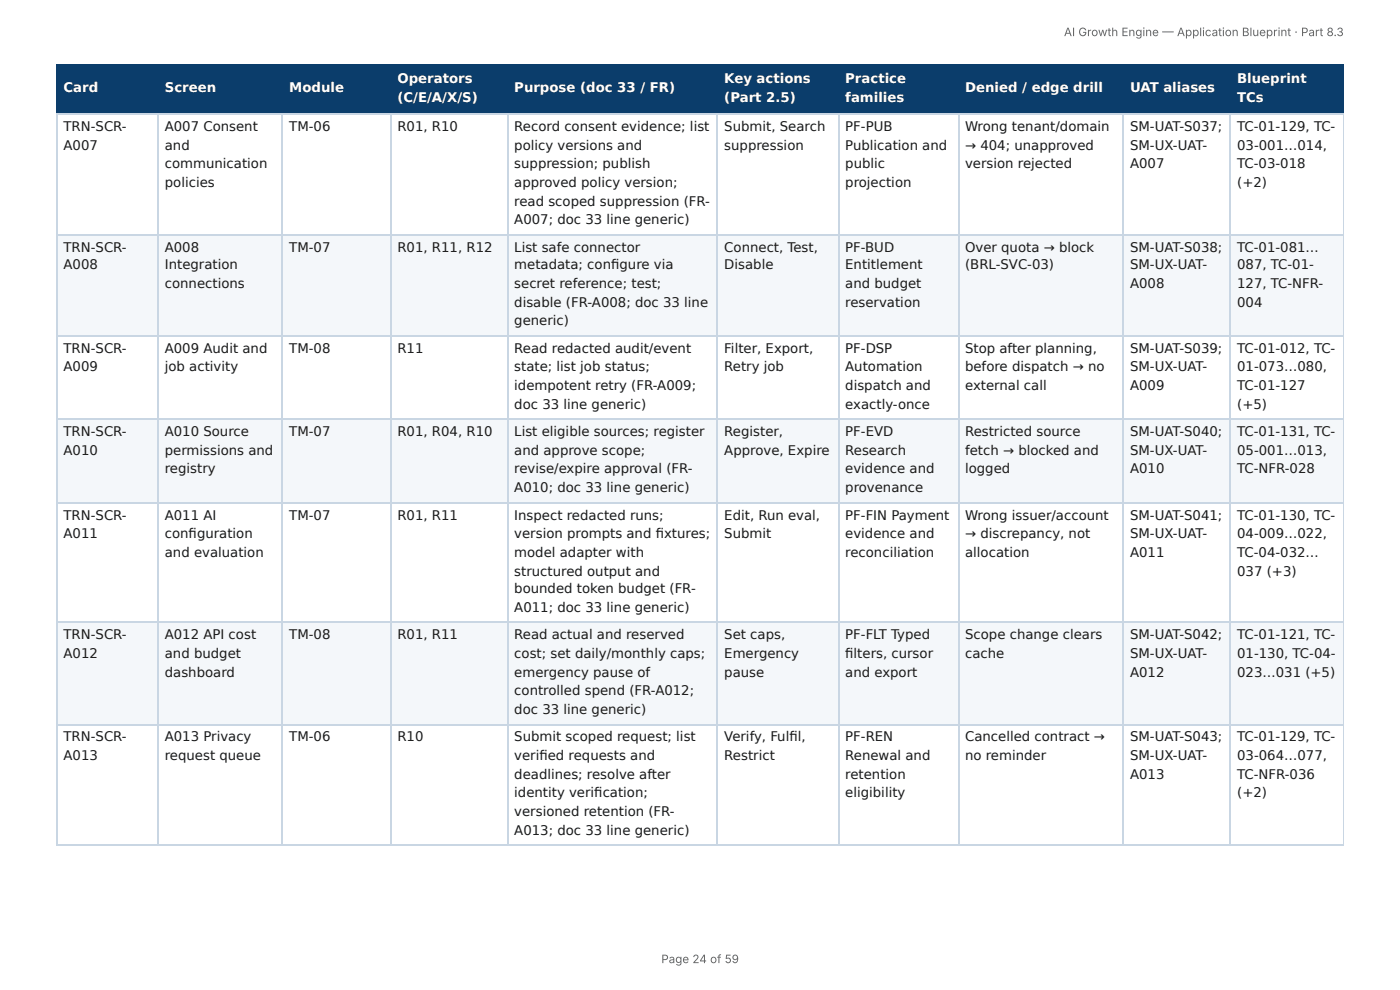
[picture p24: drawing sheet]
<svg xmlns="http://www.w3.org/2000/svg" width="297mm" height="210mm" viewBox="0 0 297 210" stroke-linecap="round" stroke-linejoin="round" font-family="sans-serif">
<defs><g id="words">
<g font-size="2.8" fill="#fff">
<text x="84.4" y="17.7">Operators</text>
<text x="153.8" y="17.7">Key actions</text>
<text x="179.5" y="17.7">Practice</text>
<text x="262.8" y="17.7">Blueprint</text>
<text x="13.5" y="19.6">Card</text>
<text x="35" y="19.6">Screen</text>
<text x="61.4" y="19.6">Module</text>
<text x="84.4" y="21.7">(C/E/A/X/S)</text>
<text x="109.2" y="19.6">Purpose (doc 33 / FR)</text>
<text x="153.8" y="21.7">(Part 2.5)</text>
<text x="179.5" y="21.7">families</text>
<text x="205" y="19.6">Denied / edge drill</text>
<text x="240" y="19.6">UAT aliases</text>
<text x="262.8" y="21.7">TCs</text>
</g>
<g font-size="2.8" fill="#1a1a1a">
<text x="13.5" y="27.8">TRN-SCR-</text>
<text x="35" y="27.8">A007 Consent</text>
<text x="61.4" y="27.8">TM-06</text>
<text x="84.4" y="27.8">R01, R10</text>
<text x="109.2" y="27.8">Record consent evidence; list</text>
<text x="153.8" y="27.8">Submit, Search</text>
<text x="179.5" y="27.8">PF-PUB</text>
<text x="205" y="27.8">Wrong tenant/domain</text>
<text x="240" y="27.8">SM-UAT-S037;</text>
<text x="262.8" y="27.8">TC-01-129, TC-</text>
<text x="13.5" y="31.8">A007</text>
<text x="35" y="31.8">and</text>
<text x="35" y="35.7">communication</text>
<text x="109.2" y="31.8">policy versions and</text>
<text x="109.2" y="35.7">suppression; publish</text>
<text x="153.8" y="31.8">suppression</text>
<text x="179.5" y="31.8">Publication and</text>
<text x="179.5" y="35.7">public</text>
<text x="205" y="31.8">→ 404; unapproved</text>
<text x="205" y="35.7">version rejected</text>
<text x="240" y="31.8">SM-UX-UAT-</text>
<text x="240" y="35.7">A007</text>
<text x="262.8" y="31.8">03-001…014,</text>
<text x="262.8" y="35.7">TC-03-018</text>
<text x="35" y="39.7">policies</text>
<text x="109.2" y="39.7">approved policy version;</text>
<text x="179.5" y="39.7">projection</text>
<text x="262.8" y="39.7">(+2)</text>
<text x="109.2" y="43.7">read scoped suppression (FR-</text>
<text x="109.2" y="47.6">A007; doc 33 line generic)</text>
<text x="13.5" y="53.4">TRN-SCR-</text>
<text x="35" y="53.4">A008</text>
<text x="61.4" y="53.4">TM-07</text>
<text x="84.4" y="53.4">R01, R11, R12</text>
<text x="109.2" y="53.4">List safe connector</text>
<text x="153.8" y="53.4">Connect, Test,</text>
<text x="179.5" y="53.4">PF-BUD</text>
<text x="205" y="53.4">Over quota → block</text>
<text x="240" y="53.4">SM-UAT-S038;</text>
<text x="262.8" y="53.4">TC-01-081…</text>
<text x="13.5" y="57.2">A008</text>
<text x="35" y="57.2">Integration</text>
<text x="109.2" y="57.2">metadata; confi gure via</text>
<text x="153.8" y="57.2">Disable</text>
<text x="179.5" y="57.2">Entitlement</text>
<text x="205" y="57.2">(BRL-SVC-03)</text>
<text x="240" y="57.2">SM-UX-UAT-</text>
<text x="262.8" y="57.2">087, TC-01-</text>
<text x="35" y="61.1">connections</text>
<text x="109.2" y="61.1">secret reference; test;</text>
<text x="109.2" y="65.1">disable (FR-A008; doc 33 line</text>
<text x="179.5" y="61.1">and budget</text>
<text x="179.5" y="65.1">reservation</text>
<text x="240" y="61.1">A008</text>
<text x="262.8" y="61.1">127, TC-NFR-</text>
<text x="262.8" y="65.1">004</text>
<text x="109.2" y="69.1">generic)</text>
<text x="13.5" y="74.9">TRN-SCR-</text>
<text x="35" y="74.9">A009 Audit and</text>
<text x="61.4" y="74.9">TM-08</text>
<text x="84.4" y="74.9">R11</text>
<text x="109.2" y="74.9">Read redacted audit/event</text>
<text x="153.8" y="74.9">Filter, Export,</text>
<text x="179.5" y="74.9">PF-DSP</text>
<text x="205" y="74.9">Stop after planning,</text>
<text x="240" y="74.9">SM-UAT-S039;</text>
<text x="262.8" y="74.9">TC-01-012, TC-</text>
<text x="13.5" y="78.8">A009</text>
<text x="35" y="78.8">job activity</text>
<text x="109.2" y="78.8">state; list job status;</text>
<text x="109.2" y="82.8">idempotent retry (FR-A009;</text>
<text x="153.8" y="78.8">Retry job</text>
<text x="179.5" y="78.8">Automation</text>
<text x="179.5" y="82.8">dispatch and</text>
<text x="205" y="78.8">before dispatch → no</text>
<text x="205" y="82.8">external call</text>
<text x="240" y="78.8">SM-UX-UAT-</text>
<text x="240" y="82.8">A009</text>
<text x="262.8" y="78.8">01-073…080,</text>
<text x="262.8" y="82.8">TC-01-127</text>
<text x="109.2" y="86.8">doc 33 line generic)</text>
<text x="179.5" y="86.8">exactly-once</text>
<text x="262.8" y="86.8">(+5)</text>
<text x="13.5" y="92.6">TRN-SCR-</text>
<text x="35" y="92.6">A010 Source</text>
<text x="61.4" y="92.6">TM-07</text>
<text x="84.4" y="92.6">R01, R04, R10</text>
<text x="109.2" y="92.6">List eligible sources; register</text>
<text x="153.8" y="92.6">Register,</text>
<text x="179.5" y="92.6">PF-EVD</text>
<text x="205" y="92.6">Restricted source</text>
<text x="240" y="92.6">SM-UAT-S040;</text>
<text x="262.8" y="92.6">TC-01-131, TC-</text>
<text x="13.5" y="96.6">A010</text>
<text x="35" y="96.6">permissions and</text>
<text x="35" y="100.5">registry</text>
<text x="109.2" y="96.6">and approve scope;</text>
<text x="109.2" y="100.5">revise/expire approval (FR-</text>
<text x="153.8" y="96.6">Approve, Expire</text>
<text x="179.5" y="96.6">Research</text>
<text x="179.5" y="100.5">evidence and</text>
<text x="205" y="96.6">fetch → blocked and</text>
<text x="205" y="100.5">logged</text>
<text x="240" y="96.6">SM-UX-UAT-</text>
<text x="240" y="100.5">A010</text>
<text x="262.8" y="96.6">05-001…013,</text>
<text x="262.8" y="100.5">TC-NFR-028</text>
<text x="109.2" y="104.5">A010; doc 33 line generic)</text>
<text x="179.5" y="104.5">provenance</text>
<text x="13.5" y="110.3">TRN-SCR-</text>
<text x="35" y="110.3">A011 AI</text>
<text x="61.4" y="110.3">TM-07</text>
<text x="84.4" y="110.3">R01, R11</text>
<text x="109.2" y="110.3">Inspect redacted runs;</text>
<text x="153.8" y="110.3">Edit, Run eval,</text>
<text x="179.5" y="110.3">PF-FIN Payment</text>
<text x="205" y="110.3">Wrong issuer/account</text>
<text x="240" y="110.3">SM-UAT-S041;</text>
<text x="262.8" y="110.3">TC-01-130, TC-</text>
<text x="13.5" y="114.3">A011</text>
<text x="35" y="114.3">confi guration</text>
<text x="35" y="118.3">and evaluation</text>
<text x="109.2" y="114.3">version prompts and fi xtures;</text>
<text x="109.2" y="118.3">model adapter with</text>
<text x="153.8" y="114.3">Submit</text>
<text x="179.5" y="114.3">evidence and</text>
<text x="179.5" y="118.3">reconciliation</text>
<text x="205" y="114.3">→ discrepancy, not</text>
<text x="205" y="118.3">allocation</text>
<text x="240" y="114.3">SM-UX-UAT-</text>
<text x="240" y="118.3">A011</text>
<text x="262.8" y="114.3">04-009…022,</text>
<text x="262.8" y="118.3">TC-04-032…</text>
<text x="109.2" y="122.2">structured output and</text>
<text x="109.2" y="125.9">bounded token budget (FR-</text>
<text x="262.8" y="122.2">037 (+3)</text>
<text x="109.2" y="129.9">A011; doc 33 line generic)</text>
<text x="13.5" y="135.7">TRN-SCR-</text>
<text x="35" y="135.7">A012 API cost</text>
<text x="61.4" y="135.7">TM-08</text>
<text x="84.4" y="135.7">R01, R11</text>
<text x="109.2" y="135.7">Read actual and reserved</text>
<text x="153.8" y="135.7">Set caps,</text>
<text x="179.5" y="135.7">PF-FLT Typed</text>
<text x="205" y="135.7">Scope change clears</text>
<text x="240" y="135.7">SM-UAT-S042;</text>
<text x="262.8" y="135.7">TC-01-121, TC-</text>
<text x="13.5" y="139.7">A012</text>
<text x="35" y="139.7">and budget</text>
<text x="35" y="143.7">dashboard</text>
<text x="109.2" y="139.7">cost; set daily/monthly caps;</text>
<text x="109.2" y="143.7">emergency pause of</text>
<text x="153.8" y="139.7">Emergency</text>
<text x="153.8" y="143.7">pause</text>
<text x="179.5" y="139.7">fi lters, cursor</text>
<text x="179.5" y="143.7">and export</text>
<text x="205" y="139.7">cache</text>
<text x="240" y="139.7">SM-UX-UAT-</text>
<text x="240" y="143.7">A012</text>
<text x="262.8" y="139.7">01-130, TC-04-</text>
<text x="262.8" y="143.7">023…031 (+5)</text>
<text x="109.2" y="147.6">controlled spend (FR-A012;</text>
<text x="109.2" y="151.6">doc 33 line generic)</text>
<text x="13.5" y="157.4">TRN-SCR-</text>
<text x="13.5" y="161.4">A013</text>
<text x="35" y="157.4">A013 Privacy</text>
<text x="35" y="161.4">request queue</text>
<text x="61.4" y="157.4">TM-06</text>
<text x="84.4" y="157.4">R10</text>
<text x="109.2" y="157.4">Submit scoped request; list</text>
<text x="109.2" y="161.4">verifi ed requests and</text>
<text x="153.8" y="157.4">Verify, Fulfi l,</text>
<text x="153.8" y="161.4">Restrict</text>
<text x="179.5" y="157.4">PF-REN</text>
<text x="179.5" y="161.4">Renewal and</text>
<text x="205" y="157.4">Cancelled contract →</text>
<text x="205" y="161.4">no reminder</text>
<text x="240" y="157.4">SM-UAT-S043;</text>
<text x="240" y="161.4">SM-UX-UAT-</text>
<text x="262.8" y="157.4">TC-01-129, TC-</text>
<text x="262.8" y="161.4">03-064…077,</text>
<text x="109.2" y="165.4">deadlines; resolve after</text>
<text x="179.5" y="165.4">retention</text>
<text x="240" y="165.4">A013</text>
<text x="262.8" y="165.4">TC-NFR-036</text>
<text x="109.2" y="169.3">identity verifi cation;</text>
<text x="109.2" y="173.3">versioned retention (FR-</text>
<text x="179.5" y="169.3">eligibility</text>
<text x="262.8" y="169.3">(+2)</text>
<text x="109.2" y="177.3">A013; doc 33 line generic)</text>
</g>
<g font-size="2.5" fill="#666">
<text x="226" y="7.7">AI Growth Engine — Application Blueprint · Part 8.3</text>
<text x="140.4" y="204.5">Page 24 of 59</text>
</g>
</g></defs>
<g fill="#0b3d6b">
<path d="M12.2 14h21.4v10.1h-21.4z"/>
<path d="M33.6 14h26.5v10.1h-26.5z"/>
<path d="M60.1 14h23v10.1h-23z"/>
<path d="M83.1 14h24.6v10.1h-24.6z"/>
<path d="M107.7 14h44.7v10.1h-44.7z"/>
<path d="M152.4 14h25.7v10.1h-25.7z"/>
<path d="M178.1 14h25.4v10.1h-25.4z"/>
<path d="M203.5 14h35.2v10.1h-35.2z"/>
<path d="M238.7 14h22.7v10.1h-22.7z"/>
<path d="M261.4 14h24v10.1h-24z"/>
</g>
<g fill="#f4f7fa">
<path d="M12.2 49.7h21.4v21.7h-21.4z"/>
<path d="M33.6 49.7h26.5v21.7h-26.5z"/>
<path d="M60.1 49.7h23v21.7h-23z"/>
<path d="M83.1 49.7h24.6v21.7h-24.6z"/>
<path d="M107.7 49.7h44.7v21.7h-44.7z"/>
<path d="M152.4 49.7h25.7v21.7h-25.7z"/>
<path d="M178.1 49.7h25.4v21.7h-25.4z"/>
<path d="M203.5 49.7h35.2v21.7h-35.2z"/>
<path d="M238.7 49.7h22.7v21.7h-22.7z"/>
<path d="M261.4 49.7h24v21.7h-24z"/>
<path d="M12.2 88.9h21.4v17.7h-21.4z"/>
<path d="M33.6 88.9h26.5v17.7h-26.5z"/>
<path d="M60.1 88.9h23v17.7h-23z"/>
<path d="M83.1 88.9h24.6v17.7h-24.6z"/>
<path d="M107.7 88.9h44.7v17.7h-44.7z"/>
<path d="M152.4 88.9h25.7v17.7h-25.7z"/>
<path d="M178.1 88.9h25.4v17.7h-25.4z"/>
<path d="M203.5 88.9h35.2v17.7h-35.2z"/>
<path d="M238.7 88.9h22.7v17.7h-22.7z"/>
<path d="M261.4 88.9h24v17.7h-24z"/>
<path d="M12.2 132.3h21.4v21.7h-21.4z"/>
<path d="M33.6 132.3h26.5v21.7h-26.5z"/>
<path d="M60.1 132.3h23v21.7h-23z"/>
<path d="M83.1 132.3h24.6v21.7h-24.6z"/>
<path d="M107.7 132.3h44.7v21.7h-44.7z"/>
<path d="M152.4 132.3h25.7v21.7h-25.7z"/>
<path d="M178.1 132.3h25.4v21.7h-25.4z"/>
<path d="M203.5 132.3h35.2v21.7h-35.2z"/>
<path d="M238.7 132.3h22.7v21.7h-22.7z"/>
<path d="M261.4 132.3h24v21.7h-24z"/>
</g>
<path d="M11.9 13.9h273.5M12 13.8v10.5M33.5 13.8v10.5M59.9 13.8v10.5M82.9 13.8v10.5M107.8 13.8v10.5M152.3 13.8v10.5M178.2 13.8v10.5M203.6 13.8v10.5M238.5 13.8v10.5M261.3 13.8v10.5M11.9 24.2h273.5" fill="none" stroke="#0b3d6b" stroke-width=".26"/>
<path d="M285.3 13.8v10.5" fill="none" stroke="#0b3d6b" stroke-width=".21"/>
<g fill="none" stroke="#c9d6e3" stroke-width=".26">
<path d="M11.9 24.2h273.5M12 24.3v155.1M33.5 24.3v155.1M59.9 24.3v155.1M82.9 24.3v155.1M107.8 24.3v155.1M152.3 24.3v155.1M178.2 24.3v155.1M203.6 24.3v155.1M238.5 24.3v155.1M261.3 24.3v155.1M11.9 49.9h273.5"/>
<path d="M11.9 71.3h273.5M11.9 89h273.5M11.9 106.8h273.5M11.9 132.2h273.5M11.9 153.9h273.5M11.9 179.5h273.5"/>
</g>
<path d="M285.3 24.3v155.1" fill="none" stroke="#c9d6e3" stroke-width=".21"/>
<use href="#words"/>
</svg>
